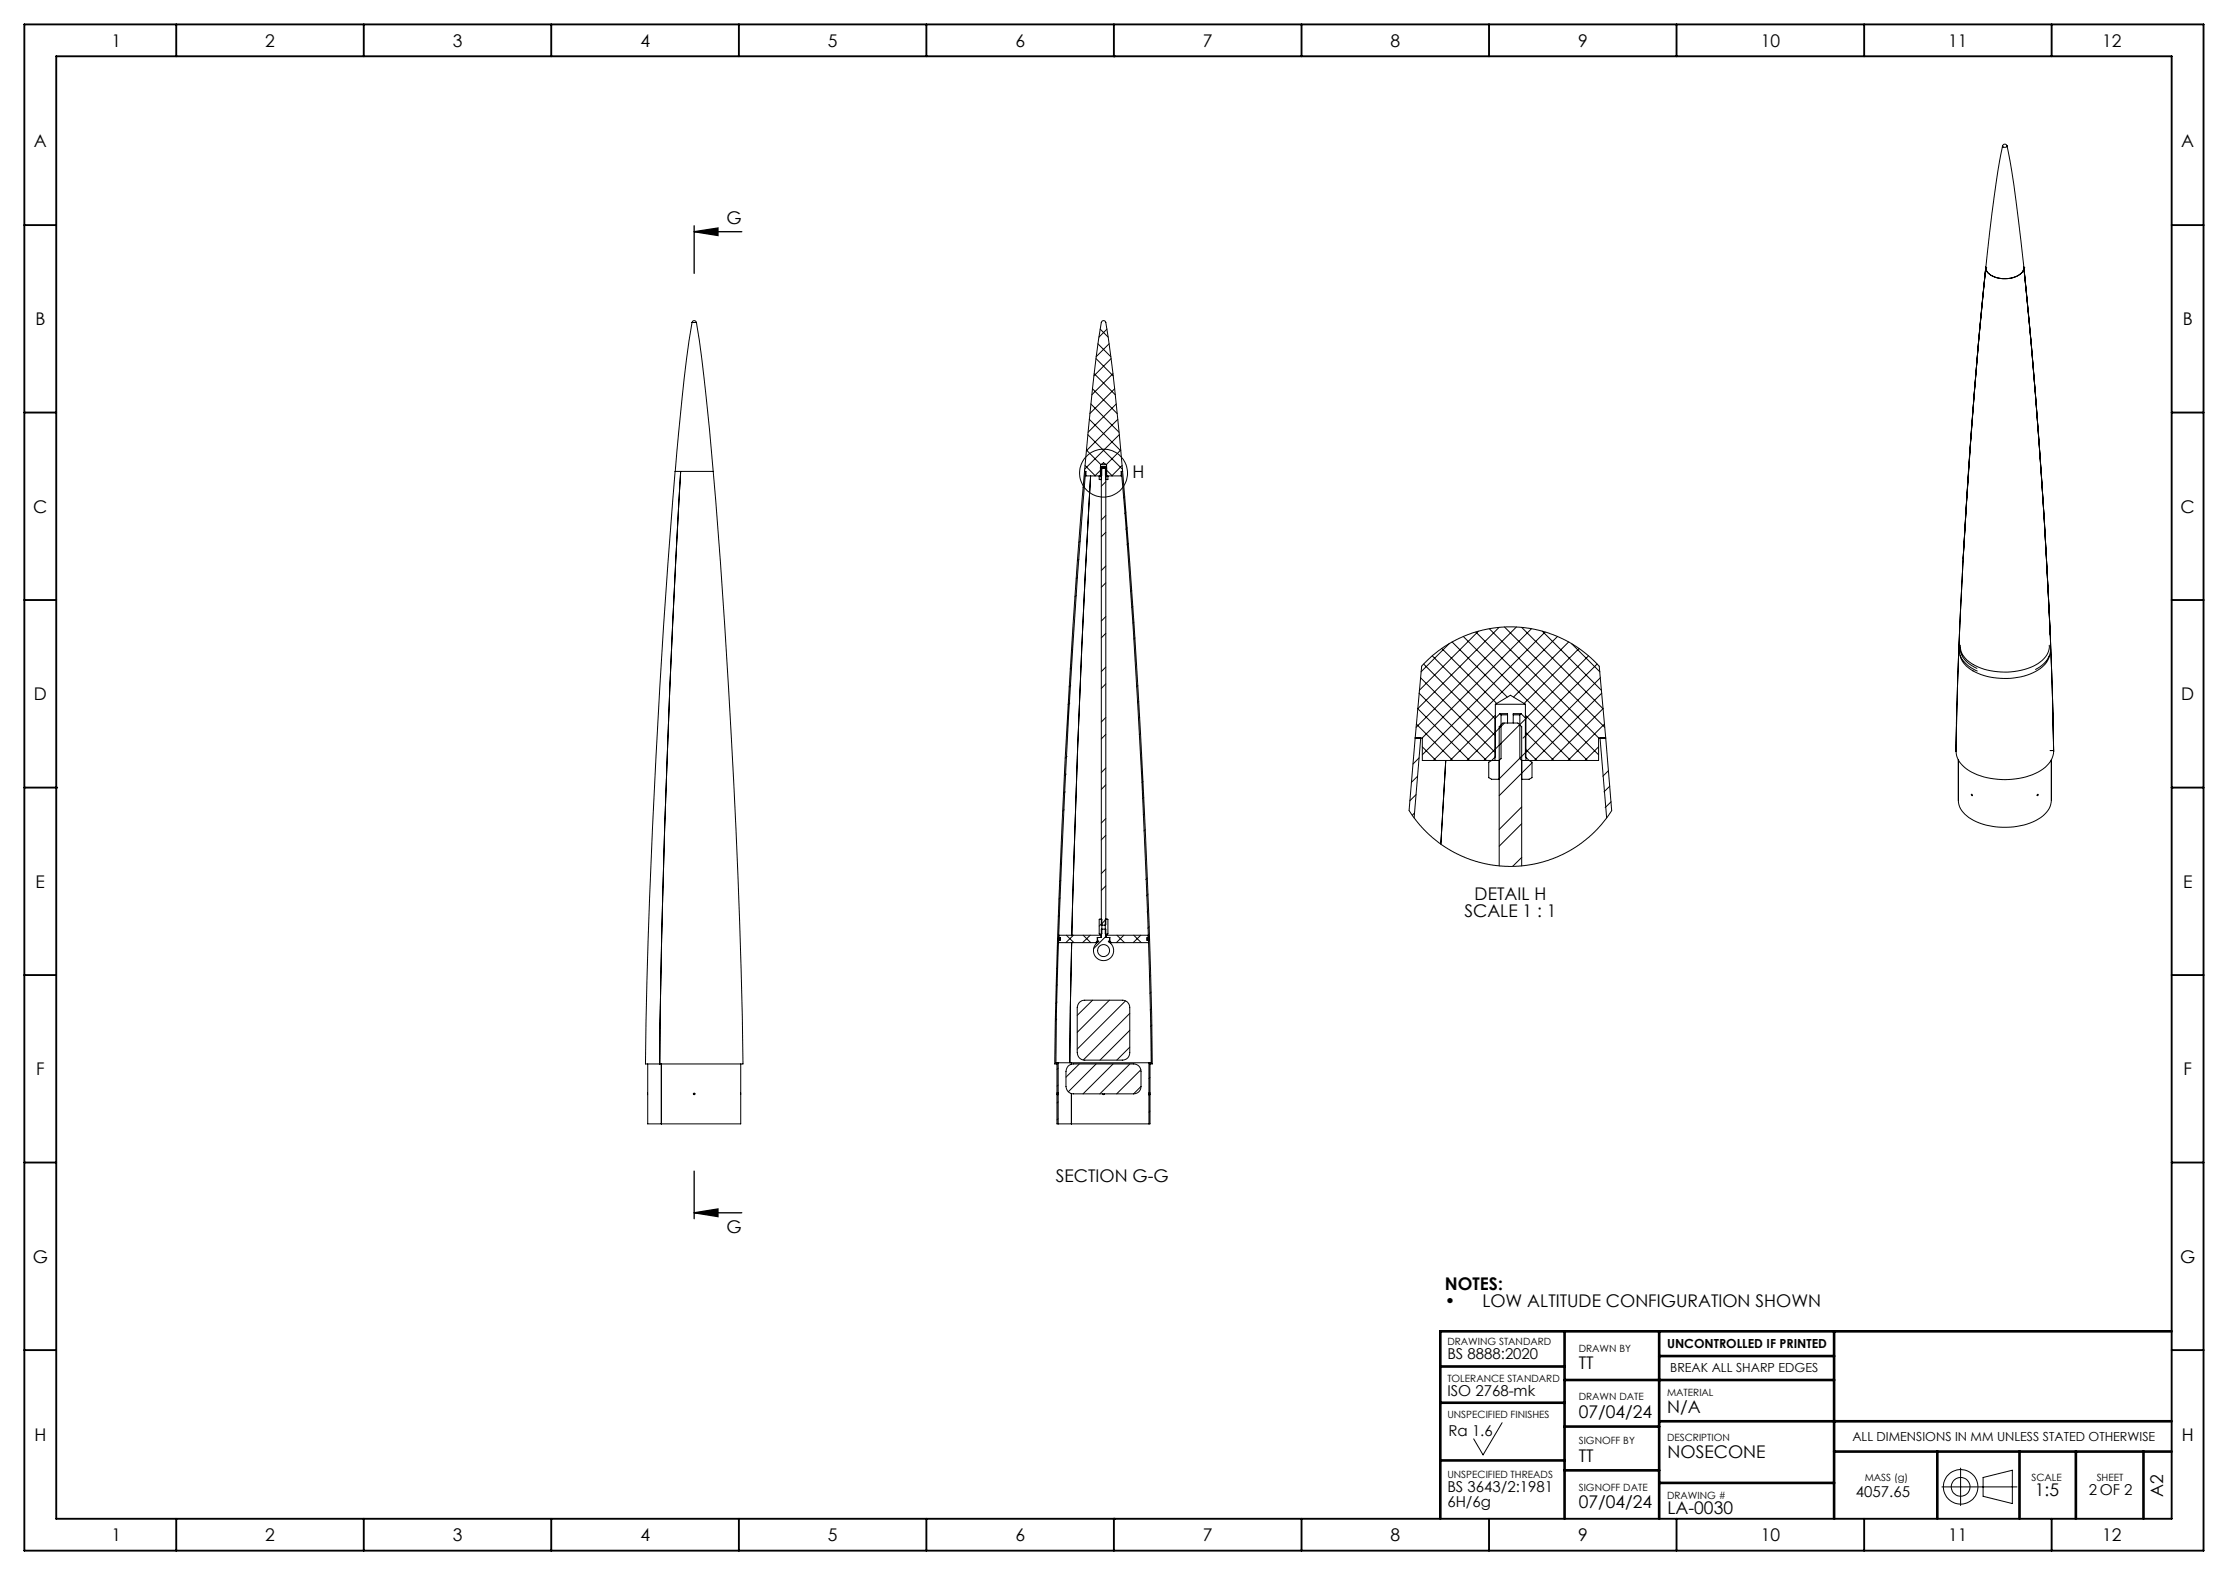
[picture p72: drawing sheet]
<svg xmlns="http://www.w3.org/2000/svg" width="420mm" height="297mm" viewBox="0 0 420 297" stroke-linecap="round" stroke-linejoin="round" font-family="sans-serif">
<defs><g id="words">
<g font-size="3.3">
<text x="21" y="8.8">1</text>
<text x="50" y="8.8">2</text>
<text x="85.4" y="8.8">3</text>
<text x="120.7" y="8.8">4</text>
<text x="156.1" y="8.8">5</text>
<text x="191.4" y="8.8">6</text>
<text x="226.8" y="8.8">7</text>
<text x="262.1" y="8.8">8</text>
<text x="297.5" y="8.8">9</text>
<text x="331.9" y="8.8">10</text>
<text x="367.3" y="8.8">11</text>
<text x="396.3" y="8.8">12</text>
<text x="6.4" y="27.7">A</text>
<text x="411.2" y="27.7">A</text>
<text x="137" y="42.2">G</text>
<text x="6.7" y="61.3">B</text>
<text x="411.5" y="61.3">B</text>
<text x="213.5" y="90.1">H</text>
<text x="6.3" y="96.6">C</text>
<text x="411.1" y="96.6">C</text>
<text x="6.4" y="132">D</text>
<text x="411.2" y="132">D</text>
<text x="6.7" y="167.3">E</text>
<text x="411.5" y="167.3">E</text>
<text x="276.1" y="173">SCALE 1 : 1</text>
<text x="278" y="169.8">DETAIL H</text>
<text x="6.8" y="202.7">F</text>
<text x="411.6" y="202.7">F</text>
<text x="199" y="222.8">SECTION G-G</text>
<text x="137" y="232.4">G</text>
<text x="6.2" y="238">G</text>
<text x="411" y="238">G</text>
<text x="272.4" y="243.3">NOTES:</text>
<text x="272.4" y="246.5">•</text>
<text x="279.4" y="246.5">LOW ALTITUDE CONFIGURATION SHOWN</text>
<text x="297.6" y="258.2">TT</text>
<text x="297.6" y="267.3">07/04/24</text>
<text x="314.3" y="266.5">N/A</text>
<text x="6.5" y="271.6">H</text>
<text x="297.6" y="275.6">TT</text>
<text x="314.4" y="274.8">NOSECONE</text>
<text x="411.3" y="271.6">H</text>
<text x="297.6" y="284.4">07/04/24</text>
<text x="314.3" y="285.4">LA-0030</text>
<text x="383.6" y="282">1:5</text>
<text x="407.8" y="282.2" transform="rotate(-90 407.8 282.2)">A2</text>
<text x="21" y="290.6">1</text>
<text x="50" y="290.6">2</text>
<text x="85.4" y="290.6">3</text>
<text x="120.7" y="290.6">4</text>
<text x="156.1" y="290.6">5</text>
<text x="191.4" y="290.6">6</text>
<text x="226.8" y="290.6">7</text>
<text x="262.1" y="290.6">8</text>
<text x="297.5" y="290.6">9</text>
<text x="331.9" y="290.6">10</text>
<text x="367.3" y="290.6">11</text>
<text x="396.3" y="290.6">12</text>
</g>
<g font-size="2.8">
<text x="272.8" y="256.3">BS 8888:2020</text>
<text x="272.8" y="263.2">ISO 2768-mk</text>
<text x="273.1" y="270.7">Ra 1.6</text>
<text x="272.8" y="281.3">BS 3643/2:1981</text>
<text x="393.8" y="281.9">2 OF 2</text>
<text x="272.8" y="284.2">6H/6g</text>
<text x="349.9" y="282.2">4057.65</text>
</g>
<g font-size="2.4">
<text x="314.3" y="254.2">UNCONTROLLED IF PRINTED</text>
<text x="314.8" y="258.7">BREAK ALL SHARP EDGES</text>
<text x="349.2" y="271.7">ALL DIMENSIONS IN MM UNLESS STATED OTHERWISE</text>
</g>
<g font-size="1.9">
<text x="272.8" y="253.6">DRAWING STANDARD</text>
<text x="297.6" y="255">DRAWN BY</text>
<text x="272.8" y="260.6">TOLERANCE STANDARD</text>
<text x="297.6" y="263.9">DRAWN DATE</text>
<text x="314.3" y="263.2">MATERIAL</text>
<text x="272.8" y="267.3">UNSPECIFIED FINISHES</text>
<text x="297.6" y="272.3">SIGNOFF BY</text>
<text x="314.3" y="271.7">DESCRIPTION</text>
<text x="272.8" y="278.7">UNSPECIFIED THREADS</text>
<text x="297.6" y="281">SIGNOFF DATE</text>
<text x="351.5" y="279.3">MASS (g)</text>
<text x="382.9" y="279.3">SCALE</text>
<text x="395.2" y="279.3">SHEET</text>
<text x="314.3" y="282.6">DRAWING #</text>
</g>
</g></defs>
<g fill="none" stroke="#000" stroke-width=".19">
<path d="M377.5 27.5a223.1 223.1 0 0 0-3.1 22.8M377.5 27.5a.44 .44 0 0 1 .4-.3 .44 .44 0 0 1 .4 .3M377.5 27.5a.46 .46 0 0 0 .4 .3 .46 .46 0 0 0 .4-.3M378.3 27.5a219.8 219.8 0 0 1 3.2 22.8M374.3 50.3a1183.4 1183.4 0 0 0-4.2 55M374.3 50.3a2.02 2.02 0 0 0 1.8 1.9 4.9 4.9 0 0 0 5.2-1l.2-.9M374.3 50.5a1145.6 1145.6 0 0 0-5.6 91.2M374.3 50.5a2.56 2.56 0 0 0 2.4 1.9 4.8 4.8 0 0 0 4.6-1.2l.2-.7M374.3 50.5h.1M374.3 50.3v.2M381.5 50.3a1211.2 1211.2 0 0 1 5 69.4M381.5 50.5a1129.4 1129.4 0 0 1 5.6 91.2"/>
<path d="M381.5 50.5h.1M381.5 50.3v.2M130.5 60.8a368 368 0 0 0-3.2 28.1M130.5 60.8a.42 .42 0 0 1 .4-.3 .42 .42 0 0 1 .4 .3M130.5 60.8h.8M131.3 60.8a394.2 394.2 0 0 1 3.1 28.1M205.3 79.1l6 5.9M205.6 76.2l5.4 5.3M205.9 73.3l4.7 4.7M206.3 70.5l4 3.9M206.6 67.6l3.3 3.3M207 64.8l2.4 2.5"/>
<path d="M207.4 62l1.5 1.6M208.7 62l-1.5 1.6M209.1 64.8l-2.5 2.5M209.5 67.6l-3.3 3.3M209.8 70.5l-4 3.9M210.1 73.3l-4.7 4.7M210.4 76.2l-5.3 5.3M210.7 79.1l-5.9 5.9M128.3 88.9h-1a1620.4 1620.4 0 0 0-5.6 111.7h2.7M128.3 88.9a2453.3 2453.3 0 0 0-3.9 111.7M128.3 88.9h6.1M134.4 88.9a1691.1 1691.1 0 0 1 5.7 111.7h-15.7"/>
<path d="M204.4 91.7l-.2 .3M204.4 88.9l1.6-15.8 .7-6.1 .9-6.2a.43 .43 0 0 1 .4-.3 .43 .43 0 0 1 .5 .3l1.3 9.4 1.8 18.7M204.4 88.9a1691.6 1691.6 0 0 0-5.6 111.7h.5v5.5M204.5 87.8l2 1.9M204.6 88.9a1804.3 1804.3 0 0 0-5.4 101.7l-.1 9.8h.4M204.8 84.8l2.7 2.8M205.1 82l6.5 6.5M205.6 89.7l-.3 5.7a2656.5 2656.5 0 0 0-3.3 80.9M207.5 87.6h1.1M207.5 89.6l-.3 .2v.6h.4M207.5 87.6l-.1 2.1M207.5 87.6l.5-.3 .6 .3"/>
<path d="M207.6 88h.3v.3M207.6 88h.1M207.6 88l-.2 .1M207.7 88h.2M207.7 88l-.1 1.7h-2.9v-.8h-.3M207.8 88.3h.5l.2 .2v85.8l-.2 .1h-.5l-.2-.1v-85.8M207.8 88.3l-1.4 1.4M208.1 88h.3M208.4 88l.1 1.7h2.8v-.8h.3M208.4 88h-.3v.3M208.4 88h.1M208.4 88l.2 .1"/>
<path d="M208.5 97.2l-.9 .8M208.5 90.8l-.9 .9M208.6 89.6l.3 .2v.6h-.4M208.6 87.6v2.1M208.6 88.7l1.1 1M211 82l-6.5 6.5M211.3 84.8l-2.7 2.8M211.4 88.9a1681.5 1681.5 0 0 1 5.6 111.5h-.4M211.5 87.8l-1.9 1.9M211.6 88.9a1713 1713 0 0 1 5.6 111.7h-.4v5.5M212 93.6l-.2 .3M212.2 96.6l-.2 .2"/>
<path d="M212.5 99.5l-.3 .3M202.9 112.3l-.3 .2M203.1 108.8l-.2 .3M203.4 105.4l-.3 .3M203.6 102l-.2 .3M208.5 116.3l-.9 .8M208.5 100.4l-.9 .8M208.5 119.4l-.9 .9M208.5 106.7l-.9 .9M208.5 109.9l-.9 .8M212.7 102.5l-.3 .2M213.3 111.3l-.2 .3"/>
<path d="M213.5 114.3l-.2 .3M213.7 117.3l-.2 .2M278.2 119.2l23.1 23.1M278.7 119l-11.2 11.2M280.7 118.5l20.7 20.6M282.6 118.3l-15.4 15.3M283.6 118.2l18.9 18.9M285.9 118.2l-19 18.9M286.9 118.3l15.3 15.3M288.7 118.5l-20.6 20.6M290.7 119l11.2 11.2M291.3 119.2l-23.2 23.1"/>
<path d="M201.7 132.6l-.4 .3M201.8 129.2l-.3 .3M202 125.9l-.3 .2M202.2 122.5l-.2 .2M208.5 135.3l-.9 .8M208.5 138.5l-.9 .8M208.5 125.8l-.9 .8M208.5 128.9l-.9 .9M213.9 120.3l-.2 .2M214.5 129.2l-.3 .3M214.7 132.3l-.3 .2M214.8 135.3l-.2 .2"/>
<path d="M215 138.3l-.2 .2M266.8 139.1l1.2-13.5 1.7-1.7 1.5-1.2 1.9-1.3 1.9-1 2.4-1 2.1-.6 2.1-.4 2.3-.2h2.5l2.2 .3 2.9 .7 2.1 .8 2 1 2.1 1.3 1.8 1.4 1.9 1.9 1.3 13.5M266.8 139.1l-1.2 13.7 .8 1.2 1.6 2 2 1.9 2.2 1.7 1.9 1.1 2.4 1.1 2.7 .9 2.3 .4 2.9 .3 2.5-.1 2.8-.5 2.3-.6 2.7-1.1 2.3-1.3 2.6-2 1.7-1.7 1.6-1.9 .9-1.4-1.1-13.7M266.8 139.1h1.3M267 136.5l6.9 6.9M267.2 133.6l9.8 9.8M267.5 130.7l12.7 12.7M267.8 127.8l14.1 14.1M267.8 139.1l-1.2 15.1M268.1 139.1v4.3h14.5M268.4 125.2l13.5 13.5M270 123.7l11.9 11.9"/>
<path d="M271.8 122.3l10.3 10.3M273.2 121.4l-5.3 5.3M273.7 121l10.4 10.4M275.9 120l23.4 23.4M281.9 134.9l-8.5 8.5M281.9 132.8h5.7M281.9 132.8v9.9l-.7 .7-.6 .3v2.9l.6 .3h1.4M281.9 132.8l2.8-1.7 2.9 1.7M282.7 134.6h1.5v1.7M282.7 134.6l-.9 .9v7.9M282.7 134.6l.3 .2M283 134.8h1.2"/>
<path d="M283 134.8v8.2l-.4 .4M283.6 136.3l-7 7.1M285.3 134.8h1.2M286.5 136.7l-3.9 3.8M286.5 134.8v8.2l.4 .4h14.4v-4.3h1.4M286.7 134.6h-1.4v1.7M286.7 134.6l1 .9v7.9M286.7 134.6l-.2 .2M287.6 138.1l5.3 5.3M287.6 134.9l8.5 8.5M287.6 132.8v9.9l.7 .7 .5 .3v2.9l-.5 .3h-1.4M287.7 138.7l-.6 .5"/>
<path d="M293.6 120l-23.4 23.4M295.7 121l-10.4 10.4M296.3 121.4l5.3 5.3M297.7 122.3l-10.4 10.3M299.5 123.7l-13 12.9M301.1 125.2l-13.5 13.5M301.6 139.1l1.3 15.1M301.7 127.8l-19.2 19.1M301.9 130.7l-12.7 12.7M302.2 133.6l-9.8 9.8M302.4 136.5l-6.8 6.9M368.8 135.5l-.1 6.2"/>
<path d="M369.3 122.5a4.9 4.9 0 0 0 3.4 4M369.5 123.6a5.5 5.5 0 0 0 4 3.6 12.8 12.8 0 0 0 11.5-1.4l.9-1 .5-1.2M369.5 122a4.1 4.1 0 0 0 2.7 3.8l.5 .2M369.5 121.7a4.3 4.3 0 0 0 3 3.9 12.8 12.8 0 0 0 12.1-.8 3.6 3.6 0 0 0 1.7-3.1M386.6 122.5a4.5 4.5 0 0 1-2.9 3.7M387 134.5l.1 7.2M200.6 152.7l-.3 .2M200.8 149.3l-.3 .3M201 146l-.4 .3M201.1 142.6l-.3 .3M208.5 154.3l-.9 .9M208.5 157.5l-.9 .9"/>
<path d="M208.5 144.8l-.9 .9M208.5 148l-.9 .9M215.5 147.3l-.2 .2M215.6 150.3l-.2 .3M215.8 153.4l-.3 .2M215.9 156.4l-.3 .3M266.6 153.3l-.4 .4M266.9 149.8l-1.1 1.2M267.2 146.4l-1.1 1.1M267.5 142.9l-1.1 1.2M268.1 140.8l2.6 2.6M272.5 143.4l-.9 15.8"/>
<path d="M281.9 141.2l-2.2 2.2M283 140.1l-1.2 1.2M286.9 152.1l-4.3 4.3M286.9 155.3l-4.3 4.3M287.6 141.2l2.1 2.2M288.8 143.8l-6.2 6.2M301.3 140.8l-2.5 2.6M303.2 145.3l-1.1 1.1M303.5 148.2l-1.1 1.1M303.7 151.2l-1.1 1.1M368.7 141.7a5 5 0 0 0 3.5 4.1 14.3 14.3 0 0 0 12.9-.8 4.3 4.3 0 0 0 2-3.3M369.2 143.3v7.6a4.9 4.9 0 0 0 3.4 4.1 13.7 13.7 0 0 0 12.1-.8 4.3 4.3 0 0 0 2-3.3v-7.6"/>
<path d="M386.5 141.5h.4M199.6 177.3h.2M199.6 176.8h.2M199.7 172.6l-.2 .2M199.9 169.3l-.3 .2M200 166l-.2 .2M200.1 162.7l-.2 .2M201 176.3l1.4 1.4M202 177.7l-.3 22.7M202.3 176.3l-1.4 1.4M204.2 176.3l1.4 1.4M205.5 176.3l-1.4 1.4"/>
<path d="M206.5 177.7h.3M206.8 177.5h.2M206.8 177.5v-.7h.8v-1.6h.9v1.6h.7v.7M206.8 177.5l-.3 .2M206.9 176.8v.5l.2 .3a1.9 1.9 0 0 0-.5 2.8 1.9 1.9 0 0 0 2.9 0 1.9 1.9 0 0 0-.6-2.8l.3-.3v-.5M207.2 173.4h.5l-.1 2.7h-.4zM207.4 176.3l.2 .2M207.6 176.3h.1M207.6 176.3h-8v.5h.2v.5h-.2v.4h6.9M207.6 176.3v.5M207.7 174.1l-.5 .5M208.4 173.4h.5v2.7h-.2h-.3z"/>
<path d="M208.5 176.3h.1M208.5 176.6l-2.3 2.3M208.5 173.4l-.9 .8M208.5 163.9l-.9 .8M208.5 167l-.9 .9M208.5 176.3h7.9l.1 .5h-.3v.5h.3v.4h-7M208.5 176.3v.5M208.5 173.3l-.1 .2M208.7 176.3l-.2 .2M209 177.5h.2M209.2 177.7h.3M209.2 177.5l.3 .2"/>
<path d="M210.6 176.3l1.4 1.4M211.8 176.3l-1.3 1.4M213.7 176.3l1.4 1.4M215 176.3l-1.4 1.4M216.2 177.3h.2M216.2 176.8h.2M216.3 165.6l-.3 .2M216.4 168.6l-.3 .3M216.5 171.7l-.3 .3M216.6 174.7l-.2 .3M282.6 163.3v-26.3l.7-.7h2.8l.8 .7v26.3M286.9 161.7l-1.7 1.6"/>
<path d="M199.2 192.2l-.2 .2M199.3 188.9l-.3 .3M199.3 185.7l-.2 .2M199.4 182.5l-.2 .2M203.5 189l.4-.3 .6-.1h7.1a1.36 1.36 0 0 1 1.4 1.4v8.5a1.37 1.37 0 0 1-1.4 1.4h-7.1a1.41 1.41 0 0 1-1.4-1.4v-8.5zM206 188.6l-2.9 2.9M209.1 188.6l-6 6M212.2 188.7l-9.1 9.1M213 194.3l-5.6 5.6M213 197.4l-2.5 2.5M213 191.1l-8.8 8.8M216.9 184l-.2 .2"/>
<path d="M217 187.1l-.2 .2M217.1 190.2l-.3 .2M217.1 193.3l-.2 .3M122.1 200.6v11.3h2.6M124.7 200.6v11.3M130.7 206.2h.3M139.6 200.6v11.3h-14.9M199.3 206.1v.3M199.3 206.1h.2M199.3 206.4v5.5h.2M199.3 206.4h.2M199.5 206.1v.3"/>
<path d="M199.5 211.9h2.5M199.5 200.4h2.5M199.5 200.4v5.7M199.5 206.4v5.5M199.5 201.4l-.2 .2M199.5 204.6l-.2 .2M199.5 207.8l-.2 .2M199.5 210.9l-.2 .3M202 211.9h14.6M202 200.4h14.6M202 200.4v.3M202 206.2v5.7"/>
<path d="M203.5 200.6l-2.6 2.5M206.6 200.6l-5.2 5.2M207.9 206.2l.1 .2 .2-.2M209.8 200.6l-5.6 5.6M213 200.6l-5.7 5.6M215.1 201.7l-4.6 4.5M215.1 204.9v-2.9a1.36 1.36 0 0 0-1.4-1.4h-11.3a1.41 1.41 0 0 0-1.5 1.4v2.9a1.41 1.41 0 0 0 1.5 1.3h11.3M215.1 204.9a1.36 1.36 0 0 1-1.4 1.3M215.1 204.9l-1.4 1.3M216.6 206.1v.3M216.6 206.1h.2M216.6 206.4h.2"/>
<path d="M216.6 200.4v5.7M216.6 206.4v5.5M216.7 206.4l-.1 .1M216.8 206.1v.3M216.8 206.4v5.5h-.2M216.8 203.2l-.2 .2M216.8 209.5l-.2 .2M283.2 268.3l-3.6 6-1.8-3M369.6 276.8v7.1M373.8 278.6l5.5-1.4v6.3l-5.5-1.4zM366.1 280.4h14.1"/>
<circle cx="208" cy="89.2" r="4.5"/>
<circle cx="371.7" cy="149.9" r=".13"/>
<circle cx="384.1" cy="149.9" r=".13"/>
<circle cx="199.6" cy="177.1" r=".21"/>
<circle cx="208" cy="179.2" r="1.12"/>
<circle cx="216.4" cy="177.1" r=".22"/>
<circle cx="130.9" cy="206.3" r=".15"/>
<circle cx="369.6" cy="280.4" r="1.77"/>
<circle cx="369.6" cy="280.4" r="3.2"/>
</g>
<path d="M130.9 43.7l4.4-.7v1.4zM130.9 43.7h8.9M130.9 42.6v8.9M130.9 228.7l4.4-.8v1.5zM130.9 220.8v9M130.9 228.7h8.9" fill="none" stroke="#000" stroke-width=".25"/>
<g fill="none" stroke="#000" stroke-width=".35">
<path d="M4.6 4.6h410.8v287.8h-410.8zM10.6 10.6h398.8v275.8h-398.8zM33.2 4.6v6M68.6 4.6v6M103.9 4.6v6M139.3 4.6v6M174.6 4.6v6M210 10.6h.1M210 4.6v6M245.3 4.6v6M280.7 4.6v6M316 4.6v6"/>
<path d="M351.4 4.6v6M386.8 4.6v6M4.6 42.4h6M409.4 42.4h6M4.6 77.8h6M409.4 77.8h6M4.6 113.1h6M409.4 113.1h6M4.6 148.5h6M10.6 148.5h.1M409.4 148.5h.1M409.4 148.5h6"/>
<path d="M4.6 183.8h6M409.4 183.8h6M4.6 219.2h6M409.4 219.2h6M4.6 254.6h6M409.4 254.6h6M33.2 286.4v6M68.6 286.4v6M103.9 286.4v6M139.3 286.4v6M174.6 286.4v6M210 286.4h.1"/>
<path d="M210 286.4v6M245.3 286.4v6M280.7 286.4v6M316 286.4v6M351.4 286.4v6M386.8 286.4v6"/>
</g>
<g fill="none" stroke="#000" stroke-width=".49">
<path d="M271.5 257.7h23.4M294.9 251v35.4M312.8 251v35.4M312.8 255.7h32.9M345.7 251v35.4M409.4 251h-137.9v35.4M271.5 264.5h23.4M271.5 275.4h23.4M294.9 260.2h50.8M294.9 269h17.9M294.9 277.2h17.9M312.8 268h96.6"/>
<path d="M312.8 279.6h32.9M345.7 273.7h63.7M365.2 273.7v12.7M380.7 273.7v12.7M391.3 273.7v12.7M404.1 273.7v12.7"/>
</g>
<path d="M130.9 43.7l4.4-.7v1.4zM130.9 228.7l4.4-.8v1.5z" fill="#000"/>
<use href="#words"/>
</svg>
